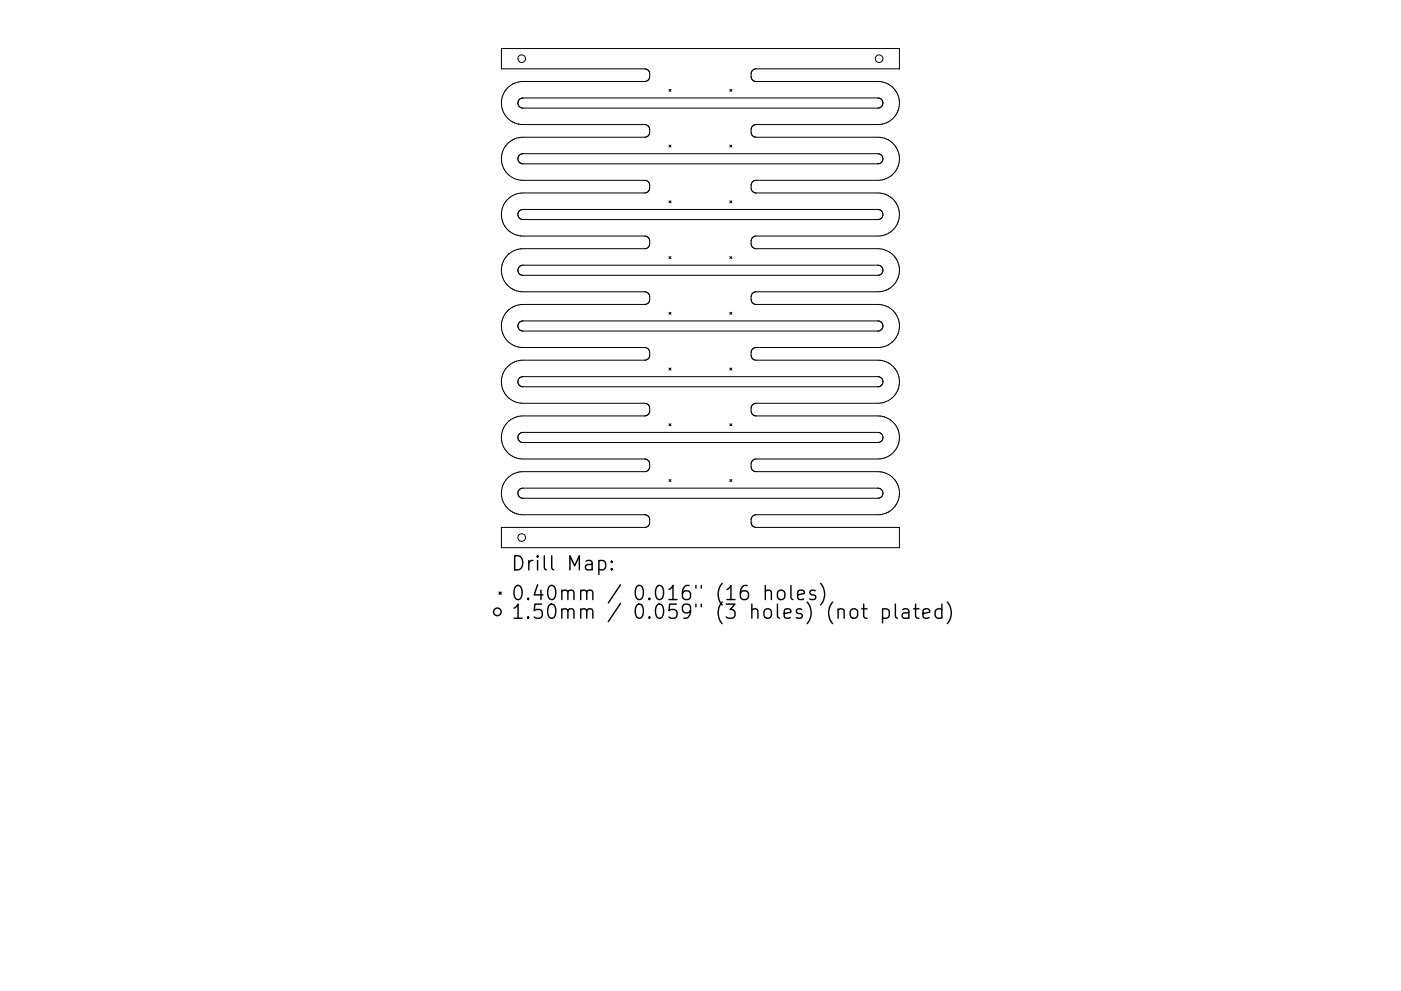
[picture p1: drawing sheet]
<svg xmlns="http://www.w3.org/2000/svg" width="297mm" height="210mm" viewBox="0 0 297 210" stroke-linecap="round" stroke-linejoin="round" font-family="sans-serif">
<defs><g id="words">
<g font-size="4.2">
<text x="108.3" y="121.1">Drill Map:</text>
<text x="108.3" y="127.4">0.40mm / 0.016&quot; (16 holes)</text>
<text x="108.3" y="131.3">1.50mm / 0.059&quot; (3 holes) (not plated)</text>
</g>
</g></defs>
<g fill="none" stroke="#000" stroke-width=".21">
<path d="M106.3 10.3v4.3M106.3 14.6h.1M106.3 10.3h.1M106.3 14.6h30.4a1.06 1.06 0 0 1 1 1.1v.5a1.06 1.06 0 0 1-1 1.1h-25.8l-1.8 .4M108.6 17.9a4.6 4.6 0 0 0-2.3 3.7M108.7 17.9h-.1M109.1 17.7l-.4 .2M109.1 17.7h.1M141.8 19l.5 .4M142.3 19l-.5 .4M154.7 19l.5 .4M155.2 19l-.5 .4"/>
<path d="M190 19.4v.1M190 19.5l.4 .8 .3 1.3M190.7 10.3h-84.4M190.7 10.3h.1M190.7 14.6h-30.4a1.06 1.06 0 0 0-1 1.1v.5a1.06 1.06 0 0 0 1 1.1h25.8a4.6 4.6 0 0 1 3.9 2.1M190.7 10.3v4.3M190.7 14.6h.1M106.3 21.6a4.6 4.6 0 0 0 2.3 4.2M106.3 33.5a4.6 4.6 0 0 0 2.3 4.2M106.3 33.4v.1M106.3 21.6h.1M108.6 37.7h.1"/>
<path d="M108.6 29.7a4.6 4.6 0 0 0-2.3 3.7M108.6 25.8l.1 .1M108.7 37.7l.4 .2M108.7 29.7h-.1M108.7 25.9l.4 .2M109.1 37.9h.1M109.1 29.5l-.4 .2M109.1 26.1h.1M109.1 26.1l1.8 .3h25.8a1.06 1.06 0 0 1 1 1.1v.6a1.06 1.06 0 0 1-1 1h-25.8l-1.8 .4M109.1 37.9l1.8 .4h25.8a1.06 1.06 0 0 1 1 1v.6a1.06 1.06 0 0 1-1 1h-25.8a4.6 4.6 0 0 0-4.6 4.8M109.1 29.5h.1M110.1 32.9l.8-.3h75.2a1.07 1.07 0 0 1 1.1 1.1 1.07 1.07 0 0 1-1.1 1.1h-75.2a1.07 1.07 0 0 1-1-.7 1.07 1.07 0 0 1 .2-1.2z"/>
<path d="M110.1 21.1l.8-.3h75.2a1.07 1.07 0 0 1 1.1 1.1 1.07 1.07 0 0 1-1.1 1h-75.2a1.07 1.07 0 0 1-1-.6 1.07 1.07 0 0 1 .2-1.2zM141.8 30.8l.5 .4M142.3 30.8l-.5 .4M154.7 30.8l.5 .4M155.2 30.8l-.5 .4M187 26.3l-26.7 .1a1.06 1.06 0 0 0-1 1.1v.6a1.06 1.06 0 0 0 1 1h25.8a4.6 4.6 0 0 1 3.6 1.8M187 38.2l-26.7 .1a1.06 1.06 0 0 0-1 1v.6a1.06 1.06 0 0 0 1 1h25.8a4.6 4.6 0 0 1 3.6 1.8M187.1 26.3h-.1M187.1 38.2h-.1M189.7 30.9h.1M189.8 30.9l.2 .4M190 31.3h.1"/>
<path d="M190 31.3l.4 .8 .3 1.3M190.7 21.6h.1M190.7 33.4v.1M190.7 21.6a4.6 4.6 0 0 1-3.6 4.7M190.7 33.5a4.6 4.6 0 0 1-3.6 4.7M106.3 45.7v.1M106.3 45.8a4.6 4.6 0 0 0 2.3 3.7M106.4 58h.1M106.4 58a4.6 4.6 0 0 0 1.2 2.5M106.4 56.2v1.8M106.5 56.2h-.1M106.8 55.3l-.3 .9"/>
<path d="M106.8 55.3h.1M108.6 49.5h.1M108.7 49.5l1.7 .6M110.1 56.6l.8-.3h75.2a1.07 1.07 0 0 1 1.1 1 1.07 1.07 0 0 1-1.1 1.1h-75.2a1.07 1.07 0 0 1-1-.7 1.07 1.07 0 0 1 .2-1.1zM110.1 44.7l.8-.3h75.2a1.07 1.07 0 0 1 1.1 1.1 1.07 1.07 0 0 1-1.1 1.1h-75.2a1.07 1.07 0 0 1-1-.7 1.07 1.07 0 0 1 .2-1.2zM110.4 52.8a4.6 4.6 0 0 0-3.6 2.5M110.4 50.1h.1M110.4 50.1h26.3a1.06 1.06 0 0 1 1 1v.6a1.06 1.06 0 0 1-1 1.1h-26.3M110.4 52.8h.1M141.8 42.6l.5 .4M141.8 54.4l.5 .5M142.3 42.6l-.5 .4"/>
<path d="M142.3 54.4l-.5 .5M154.7 42.6l.5 .4M154.7 54.4l.5 .5M155.2 42.6l-.5 .4M155.2 54.4l-.5 .5M187 50l-26.7 .1a1.06 1.06 0 0 0-1 1v.6a1.06 1.06 0 0 0 1 1.1h25.8a4.6 4.6 0 0 1 3.6 1.7M187.1 50h-.1M189.7 42.7h.1M189.7 54.5l.1 .1M189.8 42.7l.2 .4M189.8 54.6l.2 .3M190 43.1h.1"/>
<path d="M190 54.9h.1M190 43.1a4.6 4.6 0 0 1-2.9 6.9M190 54.9a4.6 4.6 0 0 1-3.9 7h-25.8a1.06 1.06 0 0 0-1 1.1v.5a1.06 1.06 0 0 0 1 1.1h25.8a4.6 4.6 0 0 1 3.6 1.8M106.4 68.5l-.1 .9 .3 1.3M106.4 68.5h.1M106.6 79.4l-.2 .9v1.4M106.6 70.7v.1M106.6 67.6l-.2 .9M106.6 79.4h.1M106.6 70.8a4.6 4.6 0 0 0 3.8 2.9M106.6 67.6h.1M106.8 79l-.2 .4"/>
<path d="M106.8 79h.1M107.6 60.5h.1M107.6 60.5l1 .8M108.6 61.3h.1M108.7 61.3l1.2 .5 1 .1h25.8a1.06 1.06 0 0 1 1 1.1v.5a1.06 1.06 0 0 1-1 1.1h-26.3M109.1 76.8a4.6 4.6 0 0 0-2.3 2.2M109.1 76.8h.1M109.5 64.8l-.9 .4a4.6 4.6 0 0 0-2 2.4M109.5 64.8h.1M110.1 68.4l.8-.3h75.2a1.07 1.07 0 0 1 1.1 1.1 1.07 1.07 0 0 1-1.1 1h-75.2a1.07 1.07 0 0 1-1-.6 1.07 1.07 0 0 1 .2-1.2zM110.4 64.6l-.9 .2M110.4 73.7h.1"/>
<path d="M110.4 73.7h26.3a1.06 1.06 0 0 1 1 1.1v.6a1.06 1.06 0 0 1-1 1h-25.8l-1.8 .4M110.4 64.6h.1M141.8 66.3l.5 .4M141.8 78.1l.5 .4M142.3 66.3l-.5 .4M142.3 78.1l-.5 .4M154.7 66.3l.5 .4M154.7 78.1l.5 .4M155.2 66.3l-.5 .4M155.2 78.1l-.5 .4M189.1 72.6a4.6 4.6 0 0 1-3 1.1h-25.8a1.06 1.06 0 0 0-1 1.1v.6a1.06 1.06 0 0 0 1 1h25.8a4.6 4.6 0 0 1 3.6 1.8M189.1 72.6h.1"/>
<path d="M189.7 66.4h.1M189.7 78.2h.1M189.8 66.4l.4 .7M189.8 78.2l.4 .8M190.2 67.1v.1M190.2 79h.1M190.2 79a4.6 4.6 0 0 1 .4 2.7M190.2 67.2l.4 1.3M190.4 70.8l-.4 .8-.9 1M190.4 70.7v.1M190.6 68.5h.1M190.6 68.5l.1 .9"/>
<path d="M190.7 69.4l-.3 1.3M190.7 69.4h.1M106.4 93.5h.1M106.4 81.7h.1M106.4 93.5a4.6 4.6 0 0 0 2.7 3.5M106.4 81.7a4.6 4.6 0 0 0 2.2 3.3M106.6 91.2l-.2 .9v1.4M106.6 91.2h.1M106.8 90.8l-.2 .4M106.8 90.8h.1M108.6 88.8l-1 .9-.8 1.1M108.6 85h.1"/>
<path d="M108.7 88.8h-.1M108.7 85l.4 .2M109.1 97h.1M109.1 88.6l-.4 .2M109.1 85.2h.1M109.1 85.2l1.8 .4h25.8a1.06 1.06 0 0 1 1 1v.6a1.06 1.06 0 0 1-1 1h-25.8l-1.8 .4M109.1 97l1.8 .4h25.8a1.06 1.06 0 0 1 1 1v.6a1.06 1.06 0 0 1-1 1.1h-25.8l-1.8 .3M109.1 88.6h.1M110.1 92l.8-.3h75.2a1.07 1.07 0 0 1 1.1 1.1 1.07 1.07 0 0 1-1.1 1.1h-75.2a1.07 1.07 0 0 1-1-.7 1.07 1.07 0 0 1 .2-1.2zM110.1 80.2l.8-.3h75.2a1.07 1.07 0 0 1 1.1 1.1 1.07 1.07 0 0 1-1.1 1.1h-75.2a1.07 1.07 0 0 1-1-.7 1.07 1.07 0 0 1 .2-1.2zM141.8 89.9l.5 .4M142.3 89.9l-.5 .4"/>
<path d="M154.7 89.9l.5 .4M155.2 89.9l-.5 .4M187 85.5l-26.7 .1a1.06 1.06 0 0 0-1 1v.6a1.06 1.06 0 0 0 1 1h25.8l1.4 .3 1.2 .6M187.1 85.5h-.1M188.7 89.1h.1M188.8 89.1l.9 .9 .7 1.2M190.2 94.8a4.6 4.6 0 0 1-4.1 2.6h-25.8a1.06 1.06 0 0 0-1 1v.6a1.06 1.06 0 0 0 1 1.1l26.7 .1M190.2 94.8h.1M190.4 82.6a4.6 4.6 0 0 1-3.3 2.9M190.4 91.2h.1M190.4 91.2a4.6 4.6 0 0 1-.2 3.6M190.4 82.6h.1"/>
<path d="M190.6 81.7l-.2 .9M190.6 81.7h.1M106.3 111.9v4.3M106.3 111.9h.1M106.3 116.2h.1M106.3 116.2h84.4M106.4 105.3h.1M106.4 105.3a4.6 4.6 0 0 0 2.7 3.5M106.6 103.1l-.2 .8v1.4M106.6 103v.1M106.8 102.6l-.2 .4M106.8 102.6h.1"/>
<path d="M108.6 100.7l-1 .8-.8 1.1M108.7 100.6l-.1 .1M109.1 108.8h.1M109.1 100.4l-.4 .2M109.1 108.8l1.8 .4h25.8a1.06 1.06 0 0 1 1 1.1v.5a1.06 1.06 0 0 1-1 1.1h-30.4M109.1 100.4h.1M110.1 103.9l.8-.3h75.2a1.07 1.07 0 0 1 1.1 1 1.07 1.07 0 0 1-1.1 1.1h-75.2a1.07 1.07 0 0 1-1-.6 1.07 1.07 0 0 1 .2-1.2zM141.8 101.7l.5 .5M142.3 101.7l-.5 .5M154.7 101.7l.5 .5M155.2 101.7l-.5 .5M187 100.2h.1"/>
<path d="M187.1 100.2a4.6 4.6 0 0 1 3.1 2.4M189.7 107.4a4.6 4.6 0 0 1-3.6 1.8h-25.8a1.06 1.06 0 0 0-1 1.1v.5a1.06 1.06 0 0 0 1 1.1h30.4M189.8 107.4h-.1M190 107.1l-.2 .3M190 107v.1M190.2 102.6h.1M190.2 102.6l.2 .4M190.4 103v.1M190.4 103.1l.3 1.3-.1 .9M190.6 105.3l-.6 1.7M190.6 105.3h.1M190.7 116.2h.1"/>
<path d="M190.7 111.9h.1M190.7 111.9v4.3"/>
<circle cx="110.6" cy="12.5" r=".81"/>
<circle cx="186.4" cy="12.5" r=".81"/>
<circle cx="110.6" cy="114" r=".81"/>
</g>
<g fill="none" stroke="#000" stroke-width=".3">
<path d="M127 119.1l.8-.2 .6 .6v.8l-.3 .5-.3 .1-.8-.1M129.7 119.1l.1 .1-.1 .1-.2-.1 .2-.1v.2M105.8 125.6l.5 .5M106.3 125.6l-.5 .5M129.7 120.6l.1 .2-.1 .1-.2-.1 .2-.2v.3M162.3 125.5a.74 .74 0 0 1 1.2 .1v1.6M162.3 124.2v3M165 125.5a.81 .81 0 0 1 .8-.3 .81 .81 0 0 1 .6 .6v.8a.81 .81 0 0 1-.8 .6 .81 .81 0 0 1-.8-.6v-.8zM167.7 124.2v2.6l.4 .4M169.1 126.2l1.4-.3-.1-.5-.9-.2-.4 .4v1.2l.2 .3 .2 .1 .9-.1M172.8 125.4l-.7-.2-.4 .4 .1 .5 1 .3 .2 .2-.2 .5-.3 .1-.8-.1M174 123.8a3.4 3.4 0 0 1 0 4.6"/>
<path d="M180.4 129.5a.81 .81 0 0 1 .8-.3 .81 .81 0 0 1 .6 .5v.9a.81 .81 0 0 1-.8 .6 .81 .81 0 0 1-.7-.6v-.9zM182.7 129.2h1.1M183.1 128.2v2.5l.2 .3 .5 .2M187.1 129.3l.9-.1 .5 .5v.9l-.2 .4-.3 .2-.9-.2M187.1 129.2v3M189.8 128.2v2.5l.5 .5M191.4 129.3l.3-.1 .8 .1 .2 .3v1.6M192.7 129.9l-1 .1a.59 .59 0 0 0-.5 .6 .59 .59 0 0 0 .5 .6l1-.2M193.7 129.2h1.1M194.1 128.2v2.5l.2 .3 .5 .2M195.7 130.2l1.4-.3-.1-.6-.9-.1-.4 .4v1.1l.1 .3 .3 .2 .9-.2M199.7 129.3l-.9-.1-.5 .5v.9l.2 .4 .3 .2 .9-.2"/>
<path d="M199.7 128.2v3M200.8 127.7a3.4 3.4 0 0 1 0 4.6"/>
<circle cx="105.4" cy="129.8" r=".81"/>
</g>
<use href="#words"/>
</svg>
